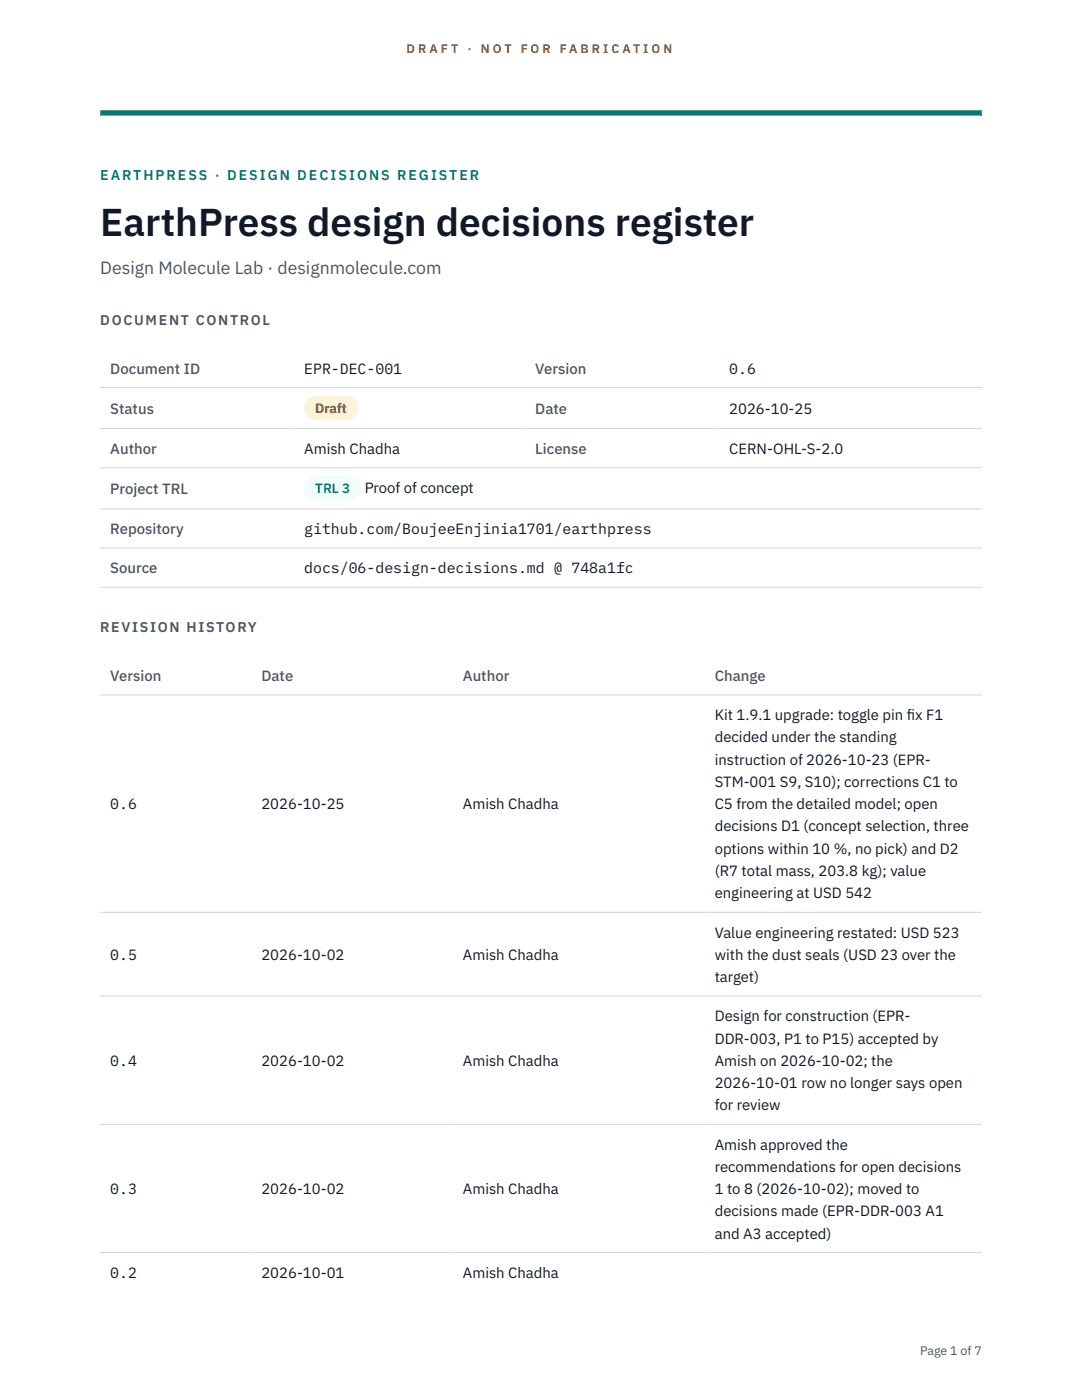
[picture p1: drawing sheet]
<svg xmlns="http://www.w3.org/2000/svg" width="216mm" height="279mm" viewBox="0 0 216 279" stroke-linecap="round" stroke-linejoin="round" font-family="sans-serif">
<defs><g id="words">
<text font-size="7.8" fill="#111827" x="20" y="47.1">EarthPress design decisions register</text>
<text font-size="3.5" fill="#4b5563" x="20" y="54.6">Design Molecule Lab · designmolecule.com</text>
<g font-size="3" fill="#4b5563">
<text x="22" y="74.5">Document ID</text>
<text x="106.8" y="74.5">Version</text>
<text x="22" y="82.6">Status</text>
<text x="106.8" y="82.6">Date</text>
<text x="22" y="90.6">Author</text>
<text x="106.8" y="90.6">License</text>
<text x="22" y="98.6">Project TRL</text>
<text x="22" y="106.6">Repository</text>
<text x="22" y="114.4">Source</text>
<text x="22" y="135.9">Version</text>
<text x="52.2" y="135.9">Date</text>
<text x="92.4" y="135.9">Author</text>
<text x="142.6" y="135.9">Change</text>
</g>
<g font-size="3" fill="#111827">
<text x="60.7" y="74.5">EPR-DEC-001</text>
<text x="145.5" y="74.5">0.6</text>
<text x="145.5" y="82.6">2026-10-25</text>
<text x="60.7" y="90.6">Amish Chadha</text>
<text x="145.5" y="90.6">CERN-OHL-S-2.0</text>
<text x="72.8" y="98.5">Proof of concept</text>
<text x="60.7" y="106.6">github.com/BoujeeEnjinia1701/earthpress</text>
<text x="60.7" y="114.4">docs/06-design-decisions.md @ 748a1fc</text>
<text x="142.6" y="143.7">Kit 1.9.1 upgrade: toggle pin f</text>
<text x="181" y="143.7">ix F1</text>
<text x="142.6" y="148.2">decided under the standing</text>
<text x="142.6" y="152.6">instruction of 2026-10-23 (EPR-</text>
<text x="22" y="161.5">0.6</text>
<text x="52.2" y="161.5">2026-10-25</text>
<text x="92.4" y="161.5">Amish Chadha</text>
<text x="142.6" y="157.1">STM-001 S9, S10); corrections C1 to</text>
<text x="142.6" y="161.5">C5 from the detailed model; open</text>
<text x="142.6" y="165.9">decisions D1 (concept selection, three</text>
<text x="142.6" y="170.4">options within 10 %, no pick) and D2</text>
<text x="142.6" y="174.8">(R7 total mass, 203.8 kg); value</text>
<text x="142.6" y="179.3">engineering at USD 542</text>
<text x="22" y="191.5">0.5</text>
<text x="52.2" y="191.5">2026-10-02</text>
<text x="92.4" y="191.5">Amish Chadha</text>
<text x="142.6" y="187.1">Value engineering restated: USD 523</text>
<text x="142.6" y="191.5">with the dust seals (USD 23 over the</text>
<text x="142.6" y="196">target)</text>
<text x="142.6" y="203.8">Design for construction (EPR-</text>
<text x="142.6" y="208.3">DDR-003, P1 to P15) accepted by</text>
<text x="22" y="212.7">0.4</text>
<text x="52.2" y="212.7">2026-10-02</text>
<text x="92.4" y="212.7">Amish Chadha</text>
<text x="142.6" y="212.7">Amish on 2026-10-02; the</text>
<text x="142.6" y="217.1">2026-10-01 row no longer says open</text>
<text x="142.6" y="221.6">for review</text>
<text x="142.6" y="229.4">Amish approved the</text>
<text x="142.6" y="233.9">recommendations for open decisions</text>
<text x="22" y="238.3">0.3</text>
<text x="52.2" y="238.3">2026-10-02</text>
<text x="92.4" y="238.3">Amish Chadha</text>
<text x="142.6" y="238.3">1 to 8 (2026-10-02); moved to</text>
<text x="142.6" y="242.7">decisions made (EPR-DDR-003 A1</text>
<text x="142.6" y="247.2">and A3 accepted)</text>
<text x="22" y="255">0.2</text>
<text x="52.2" y="255">2026-10-01</text>
<text x="92.4" y="255">Amish Chadha</text>
</g>
<text font-size="2.8" fill="#0f766e" x="20" y="36">EARTHPRESS · DESIGN DECISIONS REGISTER</text>
<g font-size="2.8" fill="#4b5563">
<text x="20" y="64.8">DOCUMENT CONTROL</text>
<text x="20" y="126.2">REVISION HISTORY</text>
</g>
<text font-size="2.7" fill="#92400e" x="62.9" y="82.5">Draft</text>
<text font-size="2.7" fill="#0f766e" x="62.9" y="98.5">TRL 3</text>
<g font-size="2.5" fill="#b45309">
<text x="81.1" y="10.5">D R A F T</text>
<text x="93.3" y="10.5">·</text>
<text x="95.9" y="10.5">N O T</text>
<text x="103.9" y="10.5">F O R</text>
<text x="111.7" y="10.5">F A B R I C A T I O N</text>
</g>
<text font-size="2.5" fill="#4b5563" x="183.6" y="270.3">Page 1 of 7</text>
</g></defs>
<path d="M20 23.1h175.9zM20 22h175.9v1.1h-175.9z" fill-rule="evenodd" fill="#0f766e"/>
<path d="M20 77.3h175.9M20 85.5h175.9M20 93.4h175.9M20 101.6h175.9M20 109.4h175.9M20 117.2h175.9M20 138.7h175.9M20 182.1h175.9M20 198.8h175.9M20 224.4h175.9M20 250h175.9" fill="none" stroke="#d1d5db" stroke-width=".2"/>
<path d="M60.7 79h10.7v4.9h-10.7z" fill="#fef3c7"/>
<path d="M60.7 95.1h11.4v4.8h-11.4z" fill="#f0fdfa"/>
<use href="#words"/>
</svg>
